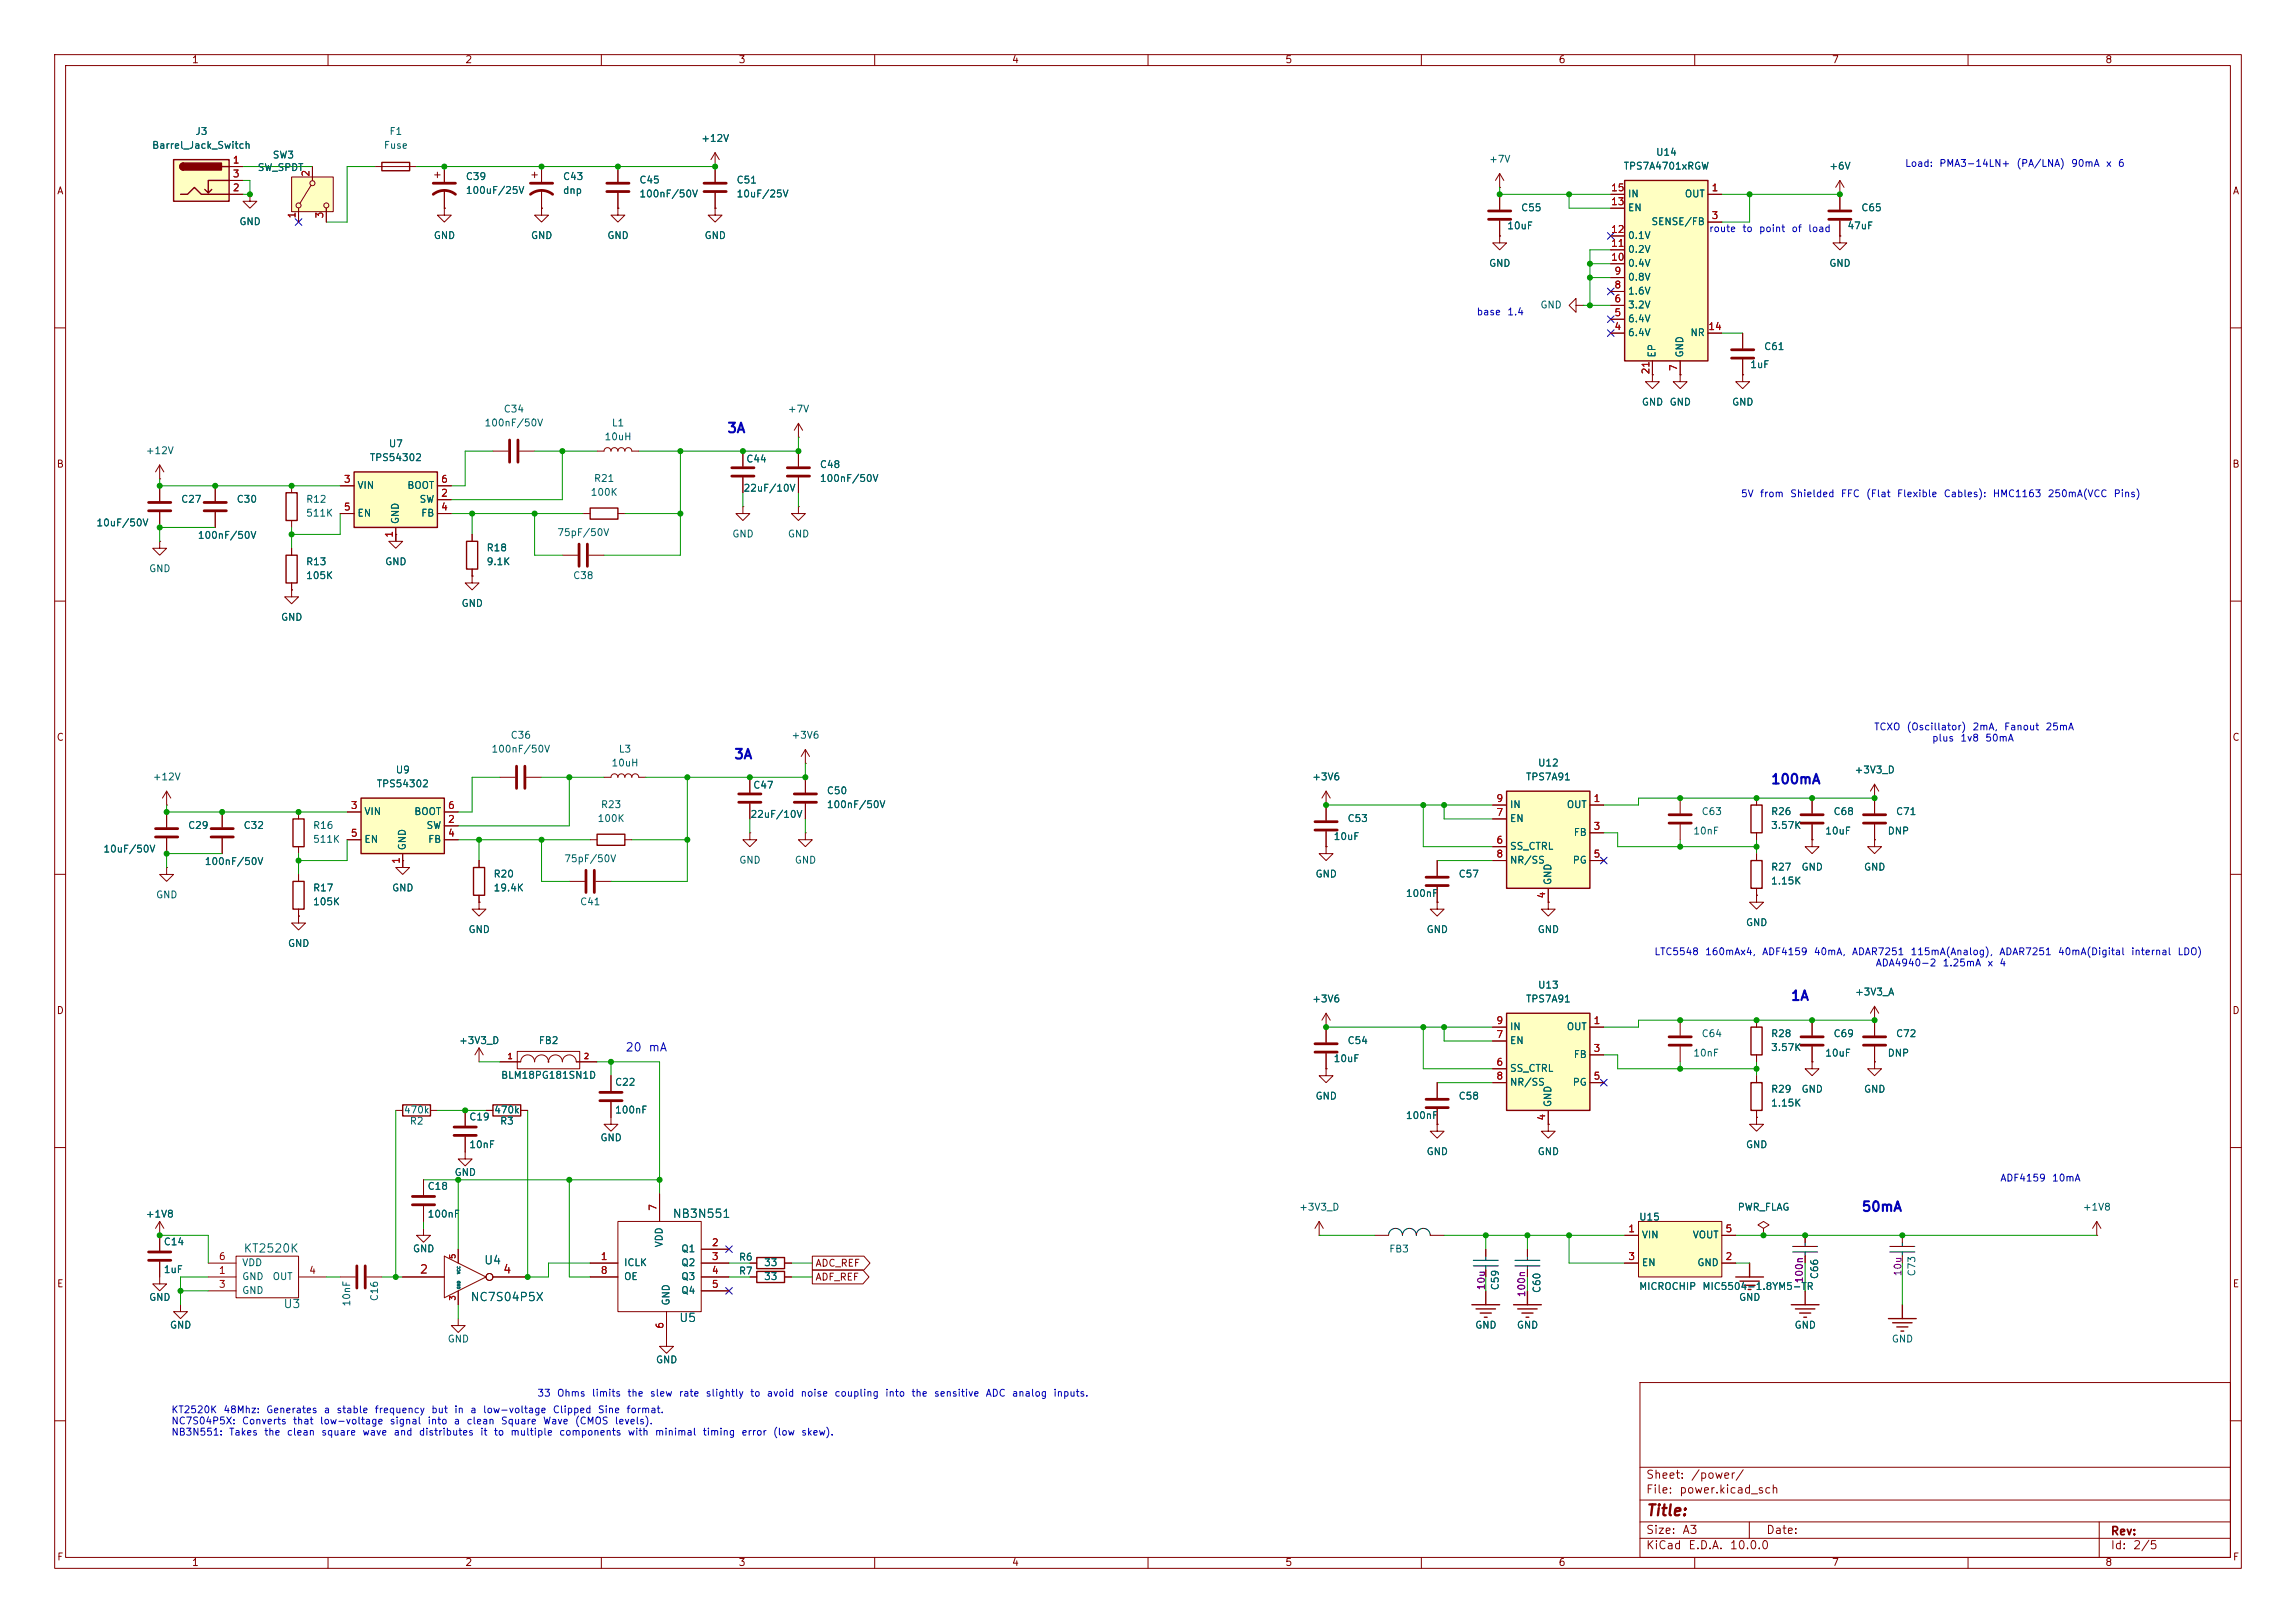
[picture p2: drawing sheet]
<svg xmlns="http://www.w3.org/2000/svg" width="420mm" height="297mm" viewBox="0 0 420 297" stroke-linecap="round" stroke-linejoin="round" font-family="sans-serif">
<defs><g id="words">
<text font-size="2" fill="#840000" x="301" y="277.9">Title:</text>
<g font-size="1.8" fill="#0000c2">
<text x="132.9" y="79.7">3A</text>
<text x="134.2" y="139.3">3A</text>
<text x="323.8" y="143.9">100mA</text>
<text x="327.5" y="183.5">1A</text>
<text x="340.4" y="222.2">50mA</text>
</g>
<g font-size="1.5" fill="#0000c2">
<text x="114.3" y="192.8">20</text>
<text x="118.5" y="192.8">mA</text>
</g>
<g font-size="1.5" fill="#006464">
<text x="122.9" y="223.2">NB3N551</text>
<text x="44.4" y="229.6">KT2520K</text>
<text x="88.4" y="231.7">U4</text>
<text x="51.7" y="239.8">U3</text>
<text x="86" y="238.5">NC7S04P5X</text>
<text x="124.1" y="242.3">U5</text>
</g>
<g font-size="1.5" fill="#a90000">
<text x="76.7" y="233.4">2</text>
<text x="91.9" y="233.4">4</text>
</g>
<g font-size="1.5" fill="#840000">
<text x="301" y="273.7">File:</text>
<text x="301" y="271">Sheet:</text>
<text x="307.1" y="273.7">power.kicad_sch</text>
<text x="309.2" y="271">/power/</text>
<text x="301" y="281.1">Size:</text>
<text x="307.6" y="281.1">A3</text>
<text x="323" y="281.1">Date:</text>
<text x="386" y="281.3">Rev:</text>
<text x="301" y="283.9">KiCad</text>
<text x="308.7" y="283.9">E.D.A.</text>
<text x="316.3" y="283.9">10.0.0</text>
<text x="386" y="283.9">Id:</text>
<text x="390.1" y="283.9">2/5</text>
</g>
<g font-size="1.3" fill="#840000">
<text x="35" y="11.9">1</text>
<text x="85" y="11.9">2</text>
<text x="135" y="11.9">3</text>
<text x="185" y="11.9">4</text>
<text x="235" y="11.9">5</text>
<text x="285" y="11.9">6</text>
<text x="335" y="11.9">7</text>
<text x="385" y="11.9">8</text>
<text x="10.3" y="35.9">A</text>
<text x="408.3" y="35.9">A</text>
<text x="10.3" y="85.9">B</text>
<text x="408.2" y="85.9">B</text>
<text x="10.3" y="135.9">C</text>
<text x="408.2" y="135.9">C</text>
<text x="10.3" y="185.9">D</text>
<text x="408.2" y="185.9">D</text>
<text x="149.1" y="232.1">ADC_REF</text>
<text x="10.3" y="235.9">E</text>
<text x="149.1" y="234.6">ADF_REF</text>
<text x="408.3" y="235.9">E</text>
<text x="10.3" y="285.9">F</text>
<text x="35" y="286.9">1</text>
<text x="85" y="286.9">2</text>
<text x="135" y="286.9">3</text>
<text x="185" y="286.9">4</text>
<text x="235" y="286.9">5</text>
<text x="285" y="286.9">6</text>
<text x="335" y="286.9">7</text>
<text x="385" y="286.9">8</text>
<text x="408.3" y="285.9">F</text>
</g>
<g font-size="1.3" fill="#006464">
<text x="27.7" y="27.5">Barrel_Jack_Switch</text>
<text x="35.6" y="25">J3</text>
<text x="49.8" y="29.3">SW3</text>
<text x="70.1" y="27.5">Fuse</text>
<text x="71.1" y="25">F1</text>
<text x="128.2" y="26.3">+12V</text>
<text x="302.8" y="28.8">U14</text>
<text x="47" y="31.6">SW_SPDT</text>
<text x="85.1" y="33.2">C39</text>
<text x="85.1" y="35.8">100uF/25V</text>
<text x="102.9" y="33.2">C43</text>
<text x="102.9" y="35.8">dnp</text>
<text x="116.8" y="33.9">C45</text>
<text x="134.6" y="33.9">C51</text>
<text x="272.3" y="30.1">+7V</text>
<text x="296.9" y="31.3">TPS7A4701xRGW</text>
<text x="334.5" y="31.3">+6V</text>
<text x="43.7" y="41.5">GND</text>
<text x="116.8" y="36.4">100nF/50V</text>
<text x="134.6" y="36.4">10uF/25V</text>
<text x="278.1" y="39">C55</text>
<text x="297.7" y="39">EN</text>
<text x="297.7" y="36.4">IN</text>
<text x="302" y="41.5">SENSE/FB</text>
<text x="308.1" y="36.4">OUT</text>
<text x="340.4" y="39">C65</text>
<text x="79.2" y="44">GND</text>
<text x="97" y="44">GND</text>
<text x="111" y="44">GND</text>
<text x="128.8" y="44">GND</text>
<text x="275.6" y="42.3">10uF</text>
<text x="297.7" y="46.6">0.2V</text>
<text x="297.7" y="44">0.1V</text>
<text x="337.8" y="42.3">47uF</text>
<text x="272.3" y="49.1">GND</text>
<text x="297.7" y="51.7">0.8V</text>
<text x="297.7" y="49.1">0.4V</text>
<text x="334.5" y="49.1">GND</text>
<text x="281.7" y="56.7">GND</text>
<text x="297.7" y="59.3">6.4V</text>
<text x="297.7" y="56.7">3.2V</text>
<text x="297.7" y="54.2">1.6V</text>
<text x="297.7" y="61.8">6.4V</text>
<text x="303.1" y="65.5" transform="rotate(-90 303.1 65.5)">EP</text>
<text x="308.2" y="65.5" transform="rotate(-90 308.2 65.5)">GND</text>
<text x="309.1" y="61.8">NR</text>
<text x="322.6" y="64.4">C61</text>
<text x="320" y="67.7">1uF</text>
<text x="92" y="75.8">C34</text>
<text x="144" y="75.8">+7V</text>
<text x="300.2" y="74.5">GND</text>
<text x="305.3" y="74.5">GND</text>
<text x="316.7" y="74.5">GND</text>
<text x="26.6" y="83.4">+12V</text>
<text x="71" y="82.1">U7</text>
<text x="88.5" y="78.3">100nF/50V</text>
<text x="110.5" y="80.9">10uH</text>
<text x="111.8" y="78.3">L1</text>
<text x="65.3" y="89.8">VIN</text>
<text x="67.5" y="84.7">TPS54302</text>
<text x="74.4" y="89.8">BOOT</text>
<text x="108.5" y="88.5">R21</text>
<text x="136.4" y="84.9">C44</text>
<text x="149.9" y="86">C48</text>
<text x="149.9" y="88.5">100nF/50V</text>
<text x="33" y="92.3">C27</text>
<text x="43.2" y="92.3">C30</text>
<text x="55.9" y="94.8">511K</text>
<text x="55.9" y="92.3">R12</text>
<text x="65.3" y="94.8">EN</text>
<text x="76.6" y="92.3">SW</text>
<text x="76.9" y="94.8">FB</text>
<text x="107.9" y="91">100K</text>
<text x="135.9" y="90.3">22uF/10V</text>
<text x="17.5" y="96.6">10uF/50V</text>
<text x="36.1" y="98.9">100nF/50V</text>
<text x="73.3" y="96" transform="rotate(-90 73.3 96)">GND</text>
<text x="88.9" y="101.2">R18</text>
<text x="101.8" y="98.4">75pF/50V</text>
<text x="133.9" y="98.7">GND</text>
<text x="144" y="98.7">GND</text>
<text x="27.2" y="105">GND</text>
<text x="55.9" y="106.3">105K</text>
<text x="55.9" y="103.7">R13</text>
<text x="70.4" y="103.7">GND</text>
<text x="88.9" y="103.7">9.1K</text>
<text x="104.7" y="106.3">C38</text>
<text x="51.3" y="113.9">GND</text>
<text x="84.3" y="111.4">GND</text>
<text x="93.3" y="135.5">C36</text>
<text x="144.7" y="135.5">+3V6</text>
<text x="27.8" y="143.1">+12V</text>
<text x="72.3" y="141.8">U9</text>
<text x="89.8" y="138">100nF/50V</text>
<text x="111.7" y="140.6">10uH</text>
<text x="113.1" y="138">L3</text>
<text x="239.9" y="143.1">+3V6</text>
<text x="279" y="143.1">TPS7A91</text>
<text x="281.2" y="140.6">U12</text>
<text x="339.1" y="141.8">+3V3_D</text>
<text x="66.5" y="149.5">VIN</text>
<text x="68.8" y="144.4">TPS54302</text>
<text x="75.7" y="149.5">BOOT</text>
<text x="109.8" y="148.2">R23</text>
<text x="137.2" y="150">22uF/10V</text>
<text x="137.7" y="144.6">C47</text>
<text x="151.1" y="145.6">C50</text>
<text x="151.1" y="148.2">100nF/50V</text>
<text x="276.1" y="148.2">IN</text>
<text x="286.5" y="148.2">OUT</text>
<text x="311.2" y="149.5">C63</text>
<text x="323.9" y="149.5">R26</text>
<text x="335.3" y="149.5">C68</text>
<text x="346.7" y="149.5">C71</text>
<text x="34.3" y="152">C29</text>
<text x="44.5" y="152">C32</text>
<text x="57.2" y="154.5">511K</text>
<text x="57.2" y="152">R16</text>
<text x="66.5" y="154.5">EN</text>
<text x="74.5" y="155.7" transform="rotate(-90 74.5 155.7)">GND</text>
<text x="77.9" y="152">SW</text>
<text x="78.2" y="154.5">FB</text>
<text x="109.2" y="150.7">100K</text>
<text x="243.8" y="154">10uF</text>
<text x="246.4" y="150.7">C53</text>
<text x="276.1" y="155.8">SS_CTRL</text>
<text x="276.1" y="150.7">EN</text>
<text x="287.8" y="153.3">FB</text>
<text x="309.6" y="153">10nF</text>
<text x="323.9" y="152">3.57K</text>
<text x="333.8" y="153">10uF</text>
<text x="345.2" y="153">DNP</text>
<text x="18.8" y="156.3">10uF/50V</text>
<text x="37.3" y="158.6">100nF/50V</text>
<text x="90.2" y="160.9">R20</text>
<text x="103.1" y="158.1">75pF/50V</text>
<text x="135.1" y="158.3">GND</text>
<text x="145.3" y="158.3">GND</text>
<text x="240.5" y="160.9">GND</text>
<text x="266.7" y="160.9">C57</text>
<text x="276.1" y="158.3">NR/SS</text>
<text x="287.6" y="158.3">PG</text>
<text x="323.9" y="159.6">R27</text>
<text x="329.4" y="159.6">GND</text>
<text x="340.9" y="159.6">GND</text>
<text x="28.4" y="164.7">GND</text>
<text x="57.2" y="166">105K</text>
<text x="57.2" y="163.4">R17</text>
<text x="71.6" y="163.4">GND</text>
<text x="90.2" y="163.4">19.4K</text>
<text x="106" y="166">C41</text>
<text x="257.1" y="164.4">100nF</text>
<text x="284.1" y="162.1" transform="rotate(-90 284.1 162.1)">GND</text>
<text x="323.9" y="162.2">1.15K</text>
<text x="52.6" y="173.6">GND</text>
<text x="85.6" y="171">GND</text>
<text x="260.9" y="171">GND</text>
<text x="281.2" y="171">GND</text>
<text x="319.3" y="169.8">GND</text>
<text x="239.9" y="183.7">+3V6</text>
<text x="279" y="183.7">TPS7A91</text>
<text x="281.2" y="181.2">U13</text>
<text x="339.2" y="182.5">+3V3_A</text>
<text x="83.9" y="191.4">+3V3_D</text>
<text x="98.4" y="191.4">FB2</text>
<text x="246.4" y="191.4">C54</text>
<text x="276.1" y="191.4">EN</text>
<text x="276.1" y="188.8">IN</text>
<text x="286.5" y="188.8">OUT</text>
<text x="311.2" y="190.1">C64</text>
<text x="323.9" y="190.1">R28</text>
<text x="335.3" y="190.1">C69</text>
<text x="346.7" y="190.1">C72</text>
<text x="91.6" y="197.7">BLM18PG181SN1D</text>
<text x="243.8" y="194.7">10uF</text>
<text x="276.1" y="196.4">SS_CTRL</text>
<text x="287.8" y="193.9">FB</text>
<text x="309.6" y="193.6">10nF</text>
<text x="323.9" y="192.6">3.57K</text>
<text x="333.8" y="193.6">10uF</text>
<text x="345.2" y="193.6">DNP</text>
<text x="112.4" y="199">C22</text>
<text x="240.5" y="201.5">GND</text>
<text x="266.7" y="201.5">C58</text>
<text x="276.1" y="199">NR/SS</text>
<text x="284.1" y="202.7" transform="rotate(-90 284.1 202.7)">GND</text>
<text x="287.6" y="199">PG</text>
<text x="323.9" y="202.8">1.15K</text>
<text x="323.9" y="200.3">R29</text>
<text x="329.4" y="200.3">GND</text>
<text x="340.9" y="200.3">GND</text>
<text x="73.8" y="204.1">470k</text>
<text x="74.9" y="206.1">R2</text>
<text x="85.7" y="205.3">C19</text>
<text x="90.3" y="204.1">470k</text>
<text x="91.4" y="206.1">R3</text>
<text x="109.7" y="209.1">GND</text>
<text x="112.4" y="204.1">100nF</text>
<text x="257.1" y="205.1">100nF</text>
<text x="83.1" y="215.5">GND</text>
<text x="85.7" y="210.4">10nF</text>
<text x="260.9" y="211.7">GND</text>
<text x="281.2" y="211.7">GND</text>
<text x="319.3" y="210.4">GND</text>
<text x="78.1" y="218">C18</text>
<text x="237.5" y="221.8">+3V3_D</text>
<text x="317.8" y="221.8">PWR_FLAG</text>
<text x="380.9" y="221.8">+1V8</text>
<text x="26.6" y="223.1">+1V8</text>
<text x="78.1" y="223.1">100nF</text>
<text x="299.7" y="223.7">U15</text>
<text x="300.2" y="226.9">VIN</text>
<text x="309.5" y="226.9">VOUT</text>
<text x="29.9" y="233.3">1uF</text>
<text x="29.9" y="228.2">C14</text>
<text x="44.2" y="232">VDD</text>
<text x="75.4" y="229.5">GND</text>
<text x="114" y="232">ICLK</text>
<text x="121.5" y="228.4" transform="rotate(-90 121.5 228.4)">VDD</text>
<text x="124.5" y="229.5">Q1</text>
<text x="124.5" y="232">Q2</text>
<text x="135.1" y="231">R6</text>
<text x="135.1" y="233.5">R7</text>
<text x="139.7" y="232">33</text>
<text x="254" y="229.5">FB3</text>
<text x="300.2" y="232">EN</text>
<text x="310.4" y="232">GND</text>
<text x="350.7" y="233.7" transform="rotate(-90 350.7 233.7)">C73</text>
<text x="27.2" y="238.4">GND</text>
<text x="44.2" y="234.5">GND</text>
<text x="44.2" y="237.1">GND</text>
<text x="49.8" y="234.5">OUT</text>
<text x="64.4" y="239.2" transform="rotate(-90 64.4 239.2)">10nF</text>
<text x="69.4" y="238.2" transform="rotate(-90 69.4 238.2)">C16</text>
<text x="114" y="234.5">OE</text>
<text x="122.8" y="239" transform="rotate(-90 122.8 239)">GND</text>
<text x="124.5" y="234.5">Q3</text>
<text x="124.5" y="237.1">Q4</text>
<text x="139.7" y="234.5">33</text>
<text x="274.5" y="236.2" transform="rotate(-90 274.5 236.2)">C59</text>
<text x="282.1" y="236.7" transform="rotate(-90 282.1 236.7)">C60</text>
<text x="299.7" y="236.4">MICROCHIP</text>
<text x="311.3" y="236.4">MIC5504-1.8YM5-TR</text>
<text x="318" y="238.4">GND</text>
<text x="332.9" y="234.2" transform="rotate(-90 332.9 234.2)">C66</text>
<text x="31" y="243.4">GND</text>
<text x="81.8" y="246">GND</text>
<text x="269.7" y="243.4">GND</text>
<text x="277.4" y="243.4">GND</text>
<text x="328.2" y="243.4">GND</text>
<text x="345.9" y="246">GND</text>
<text x="119.9" y="249.8">GND</text>
</g>
<g font-size="1.3" fill="#a90000">
<text x="42.5" y="30.2">1</text>
<text x="42.5" y="35.3">2</text>
<text x="42.5" y="32.8">3</text>
<text x="56.9" y="32.5" transform="rotate(-90 56.9 32.5)">2</text>
<text x="294.6" y="35.3">15</text>
<text x="313" y="35.3">1</text>
<text x="54.4" y="40.1" transform="rotate(-90 54.4 40.1)">1</text>
<text x="59.4" y="40.1" transform="rotate(-90 59.4 40.1)">3</text>
<text x="294.6" y="37.8">13</text>
<text x="313" y="40.4">3</text>
<text x="294.6" y="45.5">11</text>
<text x="294.6" y="42.9">12</text>
<text x="294.6" y="48">10</text>
<text x="295.2" y="53.1">8</text>
<text x="295.2" y="50.5">9</text>
<text x="295.2" y="58.2">5</text>
<text x="295.2" y="55.6">6</text>
<text x="295.2" y="60.7">4</text>
<text x="312.4" y="60.7">14</text>
<text x="302" y="68.6" transform="rotate(-90 302 68.6)">21</text>
<text x="307.1" y="68" transform="rotate(-90 307.1 68)">7</text>
<text x="62.8" y="88.6">3</text>
<text x="80.6" y="88.6">6</text>
<text x="62.8" y="93.7">5</text>
<text x="80.6" y="91.2">2</text>
<text x="80.6" y="93.7">4</text>
<text x="72.1" y="98.5" transform="rotate(-90 72.1 98.5)">1</text>
<text x="64.1" y="148.3">3</text>
<text x="81.8" y="148.3">6</text>
<text x="273.6" y="149.6">7</text>
<text x="273.6" y="147.1">9</text>
<text x="291.4" y="147.1">1</text>
<text x="64.1" y="153.4">5</text>
<text x="81.8" y="150.9">2</text>
<text x="81.8" y="153.4">4</text>
<text x="273.6" y="154.7">6</text>
<text x="291.4" y="152.1">3</text>
<text x="73.4" y="158.2" transform="rotate(-90 73.4 158.2)">1</text>
<text x="273.6" y="157.2">8</text>
<text x="291.4" y="157.2">5</text>
<text x="283" y="164.5" transform="rotate(-90 283 164.5)">4</text>
<text x="273.6" y="190.2">7</text>
<text x="273.6" y="187.7">9</text>
<text x="291.4" y="187.7">1</text>
<text x="273.6" y="195.3">6</text>
<text x="273.6" y="197.9">8</text>
<text x="291.4" y="192.8">3</text>
<text x="291.4" y="197.9">5</text>
<text x="283" y="205.2" transform="rotate(-90 283 205.2)">4</text>
<text x="120.4" y="221.7" transform="rotate(-90 120.4 221.7)">7</text>
<text x="297.7" y="225.8">1</text>
<text x="315.5" y="225.8">5</text>
<text x="39.9" y="233.4">1</text>
<text x="39.9" y="230.9">6</text>
<text x="56.4" y="233.4">4</text>
<text x="109.8" y="230.9">1</text>
<text x="109.8" y="233.4">8</text>
<text x="130.1" y="228.3">2</text>
<text x="130.1" y="230.9">3</text>
<text x="130.1" y="233.4">4</text>
<text x="297.7" y="230.9">3</text>
<text x="315.5" y="230.9">2</text>
<text x="39.9" y="236">3</text>
<text x="130.1" y="236">5</text>
<text x="121.7" y="243.3" transform="rotate(-90 121.7 243.3)">6</text>
</g>
<g font-size="1.3" fill="#0000c2">
<text x="348.4" y="30.8">Load:</text>
<text x="354.6" y="30.8">PMA3-14LN+</text>
<text x="368.7" y="30.8">(PA/LNA)</text>
<text x="378.7" y="30.8">90mA</text>
<text x="385.1" y="30.8">x</text>
<text x="387.3" y="30.8">6</text>
<text x="312.5" y="42.8">route</text>
<text x="318.6" y="42.8">to</text>
<text x="321.7" y="42.8">point</text>
<text x="327.6" y="42.8">of</text>
<text x="330.6" y="42.8">load</text>
<text x="270" y="58">base</text>
<text x="275.6" y="58">1.4</text>
<text x="318.4" y="91.3">5V</text>
<text x="321.8" y="91.3">from</text>
<text x="327.3" y="91.3">Shielded</text>
<text x="336.6" y="91.3">FFC</text>
<text x="341.2" y="91.3">(Flat</text>
<text x="346.9" y="91.3">Flexible</text>
<text x="355.4" y="91.3">Cables):</text>
<text x="364.4" y="91.3">HMC1163</text>
<text x="374.5" y="91.3">250mA(VCC</text>
<text x="386.5" y="91.3">Pins)</text>
<text x="342.7" y="134">TCXO</text>
<text x="348.7" y="134">(Oscillator)</text>
<text x="353.3" y="136">plus</text>
<text x="358.5" y="136">1v8</text>
<text x="360.7" y="134">2mA,</text>
<text x="363" y="136">50mA</text>
<text x="366.5" y="134">Fanout</text>
<text x="374.1" y="134">25mA</text>
<text x="302.5" y="175.1">LTC5548</text>
<text x="311.8" y="175.1">160mAx4,</text>
<text x="322.2" y="175.1">ADF4159</text>
<text x="331.7" y="175.1">40mA,</text>
<text x="338.7" y="175.1">ADAR7251</text>
<text x="343" y="177.1">ADA4940-2</text>
<text x="349.4" y="175.1">115mA(Analog),</text>
<text x="355.2" y="177.1">1.25mA</text>
<text x="363.4" y="177.1">x</text>
<text x="365.6" y="175.1">ADAR7251</text>
<text x="365.6" y="177.1">4</text>
<text x="376.3" y="175.1">40mA(Digital</text>
<text x="389.7" y="175.1">internal</text>
<text x="398.2" y="175.1">LDO)</text>
<text x="365.8" y="216.5">ADF4159</text>
<text x="375.3" y="216.5">10mA</text>
<text x="98.2" y="255.9">33</text>
<text x="101.8" y="255.9">Ohms</text>
<text x="108.2" y="255.9">limits</text>
<text x="114.6" y="255.9">the</text>
<text x="118.8" y="255.9">slew</text>
<text x="124.1" y="255.9">rate</text>
<text x="129" y="255.9">slightly</text>
<text x="137.1" y="255.9">to</text>
<text x="140.2" y="255.9">avoid</text>
<text x="146.3" y="255.9">noise</text>
<text x="152.5" y="255.9">coupling</text>
<text x="161.8" y="255.9">into</text>
<text x="166.6" y="255.9">the</text>
<text x="170.7" y="255.9">sensitive</text>
<text x="180.2" y="255.9">ADC</text>
<text x="185" y="255.9">analog</text>
<text x="192.6" y="255.9">inputs.</text>
<text x="31.2" y="258.9">KT2520K</text>
<text x="31.2" y="261">NC7S04P5X:</text>
<text x="31.2" y="263">NB3N551:</text>
<text x="40.8" y="258.9">48Mhz:</text>
<text x="41.8" y="263">Takes</text>
<text x="44.1" y="261">Converts</text>
<text x="48.2" y="263">the</text>
<text x="48.6" y="258.9">Generates</text>
<text x="52.4" y="263">clean</text>
<text x="53.5" y="261">that</text>
<text x="58.4" y="261">low-voltage</text>
<text x="58.7" y="263">square</text>
<text x="59.1" y="258.9">a</text>
<text x="61.4" y="258.9">stable</text>
<text x="66.2" y="263">wave</text>
<text x="68.4" y="258.9">frequency</text>
<text x="71.2" y="261">signal</text>
<text x="71.9" y="263">and</text>
<text x="76.5" y="263">distributes</text>
<text x="78.1" y="261">into</text>
<text x="78.8" y="258.9">but</text>
<text x="82.9" y="261">a</text>
<text x="83" y="258.9">in</text>
<text x="85.2" y="261">clean</text>
<text x="85.9" y="258.9">a</text>
<text x="87.7" y="263">it</text>
<text x="88.2" y="258.9">low-voltage</text>
<text x="90.2" y="263">to</text>
<text x="91.5" y="261">Square</text>
<text x="93.3" y="263">multiple</text>
<text x="99.2" y="261">Wave</text>
<text x="101" y="258.9">Clipped</text>
<text x="102.2" y="263">components</text>
<text x="105.1" y="261">(CMOS</text>
<text x="109.3" y="258.9">Sine</text>
<text x="112.3" y="261">levels).</text>
<text x="114.5" y="258.9">format.</text>
<text x="114.7" y="263">with</text>
<text x="119.7" y="263">minimal</text>
<text x="128.4" y="263">timing</text>
<text x="135.5" y="263">error</text>
<text x="141.3" y="263">(low</text>
<text x="146.5" y="263">skew).</text>
</g>
<g font-size="1.3" fill="#840084">
<text x="348.1" y="233.7" transform="rotate(-90 348.1 233.7)">10u</text>
<text x="271.9" y="236.2" transform="rotate(-90 271.9 236.2)">10u</text>
<text x="279.3" y="237.5" transform="rotate(-90 279.3 237.5)">100n</text>
<text x="330.1" y="234.9" transform="rotate(-90 330.1 234.9)">100n</text>
</g>
<g font-size="1" fill="#a90000">
<text x="92.7" y="194.1">1</text>
<text x="106.7" y="194.1">2</text>
<text x="83.6" y="230.5" transform="rotate(-90 83.6 230.5)">5</text>
<text x="83.6" y="238.1" transform="rotate(-90 83.6 238.1)">3</text>
</g>
<g font-size=".5" fill="#006464">
<text x="84.3" y="233.2" transform="rotate(-90 84.3 233.2)">VCC</text>
<text x="84.3" y="236" transform="rotate(-90 84.3 236)">GND</text>
</g>
</g></defs>
<g fill="none" stroke="#840000" stroke-width=".18">
<path d="M10 10h400v277h-400zM12 12h396v273h-396zM60 10v2M110 10v2M160 10v2M210 10v2M260 10v2M310 10v2M360 10v2M274.3 34.3h.1M274.3 31.8v2.5M274.3 35.6v2.8"/>
<path d="M274.3 31.8l-.7 1.2M274.3 31.8l.8 1.2M274.3 40.4v2.8M288.3 55.9v-1.3l-1.3 1.3 1.3 1.3v-1.3h1.3M289.6 55.9h.1M10 60h2M408 60h2M10 110h2M53.3 108v1.2h1.3l-1.3 1.3-1.2-1.3h1.2M53.3 108h.1M53.3 100.3v1.3M53.3 106.7v1.3"/>
<path d="M408 110h2M10 160h2M91.4 142.2h2.8M96.3 142.2h2.8M262.9 157.5v2.8M408 160h2M262.9 165.1v1.3h1.3l-1.3 1.2-1.3-1.2h1.3M262.9 165.1h.1M262.9 162.3v2.8M283.2 165.1v1.3h1.3l-1.3 1.2-1.3-1.2h1.3M283.2 165.1h.1M10 210h2"/>
<path d="M72.4 203.2h1.3M77.5 215.9v2.8M78.7 203.2h1.3M85.1 210.8v1.3h1.3l-1.3 1.3-1.3-1.3h1.3M408 210h2M29.2 230.9v4h1.3l-1.3 1.3-1.3-1.3h1.3M29.2 223.5l-.8 1.3M29.2 223.5l.8 1.3M29.2 223.5v5.4M77.5 224.8v1.3h1.2l-1.2 1.2-1.3-1.2h1.3M77.5 220.7v2.8M300 253h108v32h-108z"/>
<path d="M10 260h2M300 278.5h108M300 274.5h108M300 268.5h108M320 278.5v3M384 278.5v6.5M408 260h2M60 285v2M110 285v2M160 285v2M210 285v2M260 285v2"/>
<path d="M300 281.5h108M310 285v2M360 285v2"/>
</g>
<path d="M272.3 38.6h4.1M272.3 40.1h4.1M94.5 140.2v4.1M96 140.2v4.1M260.9 160.5h4M260.9 162.1h4M75.4 218.9h4.1M27.2 229.1h4M27.2 230.6h4M75.4 220.5h4.1" fill="none" stroke="#840000" stroke-width=".51"/>
<path d="M52.3 101.6h2.1v5.1h-2.1zM73.7 202.2h5v2h-5z" fill="none" stroke="#840000" stroke-width=".25"/>
<path d="M275.6 144.8h15.2v17.8h-15.2z" fill="#ffffc2"/>
<path d="M109.2 152.7h5.1v2h-5.1zM275.6 144.8h15.2v17.8h-15.2zM320.3 188h2v5h-2zM320.3 198.1h2v5.1h-2zM90.2 202.2h5v2h-5z" fill="none" stroke="#840000" stroke-width=".25"/>
<g fill="none" stroke="#840000" stroke-width=".18">
<path d="M336.5 35.6h.1M336.5 33v5.4M336.5 33l-.7 1.3M336.5 33l.8 1.3M274.3 43.2v1.3h1.3l-1.3 1.2-1.3-1.2h1.3M274.3 43.2h.1M336.5 43.2v1.3h1.3l-1.3 1.2-1.2-1.2h1.2M336.5 43.2h.1M336.5 40.4v2.8M146 77.5l-.7 1.2M146 77.5l.8 1.2M146 77.5v2.5"/>
<path d="M302.3 68.6v1.3h1.2l-1.2 1.2-1.3-1.2h1.3M302.3 68.6h.1M307.3 68.6v1.3h1.3l-1.3 1.2-1.2-1.2h1.2M307.3 68.6h.1M318.8 68.6v1.3h1.2l-1.2 1.2-1.3-1.2h1.3M318.8 68.6h.1M318.8 61v2.8M318.8 65.8v2.8M72.4 97.8v1.3h1.3l-1.3 1.2-1.3-1.2h1.3M72.4 97.8h.1M135.9 92.7v1.3h1.3l-1.3 1.3-1.3-1.3h1.3M135.9 92.7h.1"/>
<path d="M135.9 82.6v2.7M135.9 87.4v2.8M146 80h.1M146 92.7v1.3h1.3l-1.3 1.3-1.2-1.3h1.2M146 92.7h.1M146 82.6v2.7M146 87.4v2.8M102.9 101.6h2.8M107.7 101.6h2.8M147.3 139.7h.1M147.3 137.2l-.7 1.2M147.3 137.2l.8 1.2"/>
<path d="M147.3 137.2v2.5M107.9 153.7h1.3M110.5 142.2h1.3a.64 .64 0 0 1 .6-.6 .64 .64 0 0 1 .6 .6 .64 .64 0 0 1 .7-.6 .64 .64 0 0 1 .6 .6 .64 .64 0 0 1 .6-.6 .64 .64 0 0 1 .7 .6 .64 .64 0 0 1 .6-.6 .64 .64 0 0 1 .6 .6h1.3M114.3 153.7h1.3M137.2 152.4v1.3h1.2l-1.2 1.2-1.3-1.2h1.3M137.2 152.4h.1M137.2 142.2v2.8M137.2 147.1v2.8M147.3 152.4v1.3h1.3l-1.3 1.2-1.3-1.2h1.3M147.3 152.4h.1M147.3 142.2v2.8M147.3 147.1v2.8"/>
<path d="M242.6 154.9v1.3h1.2l-1.2 1.3-1.3-1.3h1.3M242.6 154.9h.1M242.6 147.3v2.8M242.6 152.1v2.8M273 147.3h2.6M273 157.5h2.6M273 154.9h2.6M273 149.9h2.6M290.8 147.3h2.6M290.8 152.4h2.6M290.8 157.5h2.6M331.5 153.7v1.2h1.2l-1.2 1.3-1.3-1.3h1.3"/>
<path d="M331.5 153.7h.1M331.5 146.1v2.7M331.5 150.9v2.8M342.9 146.1h.1M342.9 153.7v1.2h1.3l-1.3 1.3-1.3-1.3h1.3M342.9 153.7h.1M342.9 143.5l-.8 1.3M342.9 143.5l.8 1.3M342.9 143.5v5.3M342.9 150.9v2.8M104.1 161.3h2.8M109 161.3h2.8"/>
<path d="M283.2 162.6v2.5M242.6 188h.1M242.6 185.4l-.8 1.3M242.6 185.4l.7 1.3M242.6 185.4v2.6M307.3 186.7v2.8M307.3 191.5v2.8M321.3 186.7v1.3M321.3 193v1.3M321.3 196.9v1.2M85.1 203.2v2.8M85.1 208v2.8"/>
<path d="M88.9 203.2h1.3M95.2 203.2h1.3M321.3 204.5v1.2h1.3l-1.3 1.3-1.3-1.3h1.3M321.3 204.5h.1M321.3 203.2v1.3M322.6 224.8l1-.6-1-.7-1 .7 1 .6v1.3M322.6 226.1h.1M348 226.1v1.2M348 229.9v1.2M383.5 226.1h.1M383.5 223.5l-.7 1.3M383.5 223.5l.8 1.3"/>
<path d="M383.5 223.5v2.6"/>
</g>
<path d="M345.7 228.1h4.6M345.7 229.1h4.6M348 227.3v.8M348 229.1v.8" fill="none" stroke="#000" stroke-width=".18"/>
<g fill="none" stroke="#840000" stroke-width=".51">
<path d="M334.5 38.6h4.1M334.5 40.1h4.1M316.7 64h4.1M316.7 65.5h4.1M105.9 99.6v4M107.4 99.6v4M133.9 85.6h4M133.9 87.1h4M144 85.6h4.1M144 87.1h4.1M107.2 159.3v4M108.7 159.3v4"/>
<path d="M135.1 145.3h4.1M135.1 146.8h4.1M145.3 145.3h4.1M145.3 146.8h4.1M240.5 150.4h4.1M240.5 151.9h4.1M329.4 149.1h4.1M329.4 150.6h4.1M340.9 149.1h4M340.9 150.6h4M305.3 189.7h4.1M305.3 191.3h4.1"/>
<path d="M83.1 206.2h4M83.1 207.8h4"/>
</g>
<path d="M297.2 33h15.2v33h-15.2z" fill="#ffffc2"/>
<path d="M297.2 33h15.2v33h-15.2zM85.3 99.1h2.1v5h-2.1zM53.6 149.9h2v5h-2zM320.3 157.5h2v5.1h-2zM53.6 161.3h2v5.1h-2z" fill="none" stroke="#840000" stroke-width=".25"/>
<g fill="none" stroke="#840000" stroke-width=".18">
<path d="M294.6 35.6h2.6M294.6 38.1h2.6M312.4 35.6h2.6M294.6 58.4h2.6M294.6 55.9h2.6M294.6 53.3h2.6M294.6 50.8h2.6M294.6 48.3h2.6M294.6 45.7h2.6M294.6 43.2h2.6M312.4 40.6h2.6M294.6 61h2.6"/>
<path d="M302.3 66v2.6M307.3 66v2.6M312.4 61h2.6M86.4 97.8v1.3M86.4 105.4v1.3h1.2l-1.2 1.3-1.3-1.3h1.3M86.4 105.4h.1M86.4 104.1v1.3M40.6 148.6v2.8M40.6 153.4v2.8M54.6 148.6v1.3M54.6 154.9v1.3M73.7 157.5v1.3h1.2l-1.2 1.2-1.3-1.2h1.3"/>
<path d="M73.7 157.5h.1M242.6 147.3h.1M242.6 144.8l-.8 1.3M242.6 144.8l.7 1.3M242.6 144.8v2.5M321.3 156.2v1.3M54.6 160v1.3M54.6 166.4v1.2M321.3 163.8v1.3h1.3l-1.3 1.3-1.3-1.3h1.3M321.3 163.8h.1M321.3 162.6v1.2"/>
</g>
<path d="M38.6 151.6h4.1M38.6 153.2h4.1" fill="none" stroke="#840000" stroke-width=".51"/>
<path d="M66 146.1h15.3v10.1h-15.3z" fill="#ffffc2"/>
<g fill="none" stroke="#840000" stroke-width=".25">
<path d="M69.8 29.7h5.1v1.5h-5.1zM107.9 93h5.1v2h-5.1zM66 146.1h15.3v10.1h-15.3zM86.6 158.8h2v5h-2zM320.3 147.3h2v5.1h-2zM269.2 238.8h5.1M270 239.5h3.6M271.8 236.2v2.6M317.5 233.7h5.1M318.3 234.4h3.5M319 235.2h2.1M319.8 236h.5"/>
<path d="M320 231.1v2.6M270.8 240.3h2M271.5 241h.5"/>
</g>
<g fill="none" stroke="#840000" stroke-width=".18">
<path d="M68.6 30.5h7.6M130.8 38.1v1.3h1.3l-1.3 1.2-1.3-1.2h1.3M130.8 38.1h.1M106.7 94h1.2M109.2 82.6h1.3a.64 .64 0 0 1 .6-.7 .64 .64 0 0 1 .7 .7 .64 .64 0 0 1 .6-.7 .64 .64 0 0 1 .6 .7 .64 .64 0 0 1 .7-.7 .64 .64 0 0 1 .6 .7 .64 .64 0 0 1 .6-.7 .64 .64 0 0 1 .7 .7h1.2M113 94h1.3M30.5 147.3h.1M30.5 158.8v1.2h1.2l-1.2 1.3-1.3-1.3h1.3M30.5 158.8h.1M30.5 144.8l-.8 1.3M30.5 144.8l.7 1.3M30.5 144.8v2.5"/>
<path d="M30.5 148.6v2.8M30.5 153.4v2.8M63.5 148.6h2.5M63.5 153.7h2.5M73.7 156.2v2.6M81.3 151.1h2.5M81.3 148.6h2.5M81.3 153.7h2.5M87.6 157.5v1.3M307.3 146.1v2.7M307.3 150.9v2.8M321.3 146.1v1.2"/>
<path d="M321.3 152.4v1.3M87.6 163.8v1.3M111.8 196.9v2.7M242.6 195.6v1.3h1.2l-1.2 1.2-1.3-1.2h1.3M242.6 195.6h.1M242.6 188v2.8M242.6 192.8v2.8M111.8 201.7v4h1.2l-1.2 1.3-1.3-1.3h1.3M262.9 205.7v1.3h1.3l-1.3 1.3-1.3-1.3h1.3M262.9 205.7h.1M33 238.8v1.2h1.3l-1.3 1.3-1.3-1.3h1.3M73.7 233.7h7.6"/>
<path d="M81.3 229.9l7.6 3.8-7.6 3.8zM83.8 228.6v2.5M83.8 236.2v2.6M90.2 233.7h6.3M251.5 226.1h2.5M261.6 226.1h2.6M271.8 228.6v1.3M271.8 232.4v1.3M83.8 241.3v1.3h1.3l-1.3 1.2-1.3-1.2h1.3"/>
<circle cx="89.5" cy="233.7" r=".63"/>
</g>
<path d="M254 226.1a1.27 1.27 0 0 1 1.3-1.3 1.27 1.27 0 0 1 1.2 1.3 1.27 1.27 0 0 1 1.3-1.3 1.27 1.27 0 0 1 1.3 1.3 1.27 1.27 0 0 1 1.2-1.3 1.27 1.27 0 0 1 1.3 1.3M269.5 230.6h4.6M269.5 231.6h4.6M271.8 229.9v.7M271.8 231.6v.8" fill="none" stroke="#000" stroke-width=".18"/>
<path d="M28.4 151.6h4.1M28.4 153.2h4.1M305.3 149.1h4.1M305.3 150.6h4.1M109.7 199.9h4.1M240.5 191h4.1M240.5 192.5h4.1M109.7 201.4h4.1" fill="none" stroke="#840000" stroke-width=".51"/>
<path d="M275.6 185.4h15.2v17.8h-15.2z" fill="#ffffc2"/>
<path d="M52.3 90.2h2.1v5.1h-2.1zM275.6 185.4h15.2v17.8h-15.2zM138.4 230.1h5.1v2.1h-5.1zM138.4 232.7h5.1v2h-5.1z" fill="none" stroke="#840000" stroke-width=".25"/>
<g fill="none" stroke="#840000" stroke-width=".18">
<path d="M79.5 32h1M80 31.5v1M81.3 38.1v1.3h1.2l-1.2 1.2-1.3-1.2h1.3M81.3 38.1h.1M81.3 30.5v2.8M81.3 34.8v3.3M97.3 32h1M97.8 31.5v1M99.1 38.1v1.3h1.2l-1.2 1.2-1.3-1.2h1.3M99.1 38.1h.1M99.1 30.5v2.8M99.1 34.8v3.3"/>
<path d="M113 38.1v1.3h1.3l-1.3 1.2-1.2-1.2h1.2M113 38.1h.1M113 30.5v2.8M113 35.3v2.8M130.8 30.5h.1M130.8 27.9v5.4M130.8 35.3v2.8M130.8 27.9l-.8 1.3M130.8 27.9l.8 1.3M39.4 88.9v2.8M39.4 93.7v2.8M53.3 88.9v1.3"/>
<path d="M53.3 95.3v1.2M54.6 167.6v1.3h1.3l-1.3 1.3-1.3-1.3h1.3M54.6 167.6h.1M87.6 165.1v1.3h1.3l-1.3 1.2-1.2-1.2h1.2M87.6 165.1h.1M87.6 191.8l-.7 1.2M87.6 191.8l.8 1.2M87.6 191.8v2.5M91.4 194.3h3.8a1.27 1.27 0 0 1 1.3-1.3 1.27 1.27 0 0 1 1.3 1.3 1.27 1.27 0 0 1 1.3-1.3 1.27 1.27 0 0 1 1.2 1.3 1.27 1.27 0 0 1 1.3-1.3 1.27 1.27 0 0 1 1.3 1.3 1.27 1.27 0 0 1 1.2-1.3 1.27 1.27 0 0 1 1.3 1.3h3.8M94.6 192.4h11.4v3.2h-11.4zM262.9 198.1v2.8M273 188h2.6"/>
<path d="M273 198.1h2.6M273 195.6h2.6M273 190.5h2.6M290.8 188h2.6M290.8 193h2.6M290.8 198.1h2.6M331.5 194.3v1.3h1.2l-1.2 1.3-1.3-1.3h1.3M331.5 194.3h.1M331.5 186.7v2.8M331.5 191.5v2.8M342.9 186.7h.1M342.9 184.2l-.8 1.2"/>
<path d="M342.9 184.2l.8 1.2M342.9 184.2v5.3M342.9 191.5v2.8M262.9 202.9v2.8M283.2 205.7v1.3h1.3l-1.3 1.3-1.3-1.3h1.3M283.2 205.7h.1M283.2 203.2v2.5M38.1 231.1h5.1M38.1 233.7h5.1M38.1 236.2h5.1M43.2 229.9h11.4v7.6h-11.4zM54.6 233.7h5.1"/>
<path d="M62.2 233.7h2.8M67.1 233.7h2.7M137.2 231.1h1.2M137.2 233.7h1.2M143.5 231.1h1.3M143.5 233.7h1.3M241.3 226.1h.1M241.3 223.5l-.8 1.3M241.3 223.5l.8 1.3M241.3 223.5v2.6M121.9 245.1v1.3h1.3l-1.3 1.2-1.3-1.2h1.3"/>
</g>
<g fill="none" stroke="#840000" stroke-width=".51">
<path d="M79.2 35.6a3.3 3.3 0 0 1 4.1 0M79.2 33.5h4.1M97 35.6a3.3 3.3 0 0 1 4.1 0M97 33.5h4.1M111 33.5h4.1M111 35.1h4.1M128.8 33.5h4M128.8 35.1h4M37.3 91.9h4.1M37.3 93.5h4.1M329.4 189.7h4.1M329.4 191.3h4.1"/>
<path d="M340.9 189.7h4M340.9 191.3h4M260.9 201.2h4M260.9 202.7h4M65.3 231.6v4.1M66.8 231.6v4.1"/>
</g>
<circle cx="100.3" cy="194.3" r=".08" fill="#840000" stroke="#840000" stroke-width=".18"/>
<path d="M31.7 29.2h10.2v7.6h-10.2z" fill="#ffffc2"/>
<path d="M31.7 29.2h10.2v7.6h-10.2zM33 35.6h1.3l1.3-1.3 1.2 1.3h5.1M33.5 29.8a.64 .64 0 0 0-.6 .7 .64 .64 0 0 0 .6 .6M38.7 34.7l-.6 .6M40.6 30.5h1.3M41.9 33h-3.8v2.3l-.6-.6" fill="none" stroke="#840000" stroke-width=".25"/>
<g fill="#840000" stroke="#840000" stroke-width=".25">
<path d="M33.1 30l.4-.2v1.3a.63 .63 0 0 1-.6-.4 .63 .63 0 0 1 .2-.7z"/>
<path d="M33.5 29.8h7v1.3h-7z"/>
</g>
<path d="M41.9 30.5h2.5M41.9 35.6h2.5M41.9 33h2.5M45.7 35.6v1.2h1.3l-1.3 1.3-1.3-1.3h1.3M45.7 35.6h.1" fill="none" stroke="#840000" stroke-width=".18"/>
<path d="M53.3 32.4h7.7v6.3h-7.7z" fill="#ffffc2"/>
<g fill="none" stroke="#840000" stroke-width=".18">
<path d="M53.3 32.4h7.7v6.3h-7.7zM54.6 38.1v2.5M56.9 33.9l-2 3.3M57.1 30.5v2.5M59.7 38.1v2.5M342.9 194.3v1.3h1.3l-1.3 1.3-1.3-1.3h1.3M342.9 194.3h.1M279.4 228.6v1.3M279.4 232.4v1.3M330.2 226.1v1.2M330.2 229.9v1.2"/>
<circle cx="54.6" cy="37.6" r=".46"/>
<circle cx="57.1" cy="33.5" r=".46"/>
<circle cx="59.7" cy="37.6" r=".46"/>
</g>
<path d="M276.9 238.8h5M277.6 239.5h3.6M279.4 236.2v2.6M348 238.8v2.5M278.4 240.3h2M279.1 241h.6M345.4 241.3h5.1M346.2 242.1h3.6M347 242.8h2M347.7 243.6h.5" fill="none" stroke="#840000" stroke-width=".25"/>
<path d="M277.1 230.6h4.6M277.1 231.6h4.6M279.4 229.9v.7M279.4 231.6v.8M327.9 228.1h4.6M327.9 229.1h4.6M330.2 227.3v.8M330.2 229.1v.8" fill="none" stroke="#000" stroke-width=".18"/>
<path d="M299.7 223.5h15.3v10.2h-15.3z" fill="#ffffc2"/>
<path d="M299.7 223.5h15.3v10.2h-15.3z" fill="none" stroke="#800000" stroke-width=".18"/>
<path d="M297.2 226.1h2.5M297.2 231.1h2.5M315 226.1h2.5M315 231.1h2.5" fill="none" stroke="#840000" stroke-width=".18"/>
<path d="M64.8 86.4h15.2v10.1h-15.2z" fill="#ffffc2"/>
<path d="M64.8 86.4h15.2v10.1h-15.2zM327.7 238.8h5M328.4 239.5h3.6M330.2 236.2v2.6M329.2 240.3h2M329.9 241h.6" fill="none" stroke="#840000" stroke-width=".25"/>
<g fill="none" stroke="#840000" stroke-width=".18">
<path d="M41.9 30.5h2.5M41.9 35.6h2.5M41.9 33h2.5M45.7 35.6h.1M54.6 38.1v2.5M57.1 30.5v2.5M59.7 38.1v2.5M81.3 38.1h.1M81.3 30.5v2.8M81.3 34.8v3.3M99.1 38.1h.1M99.1 30.5v2.8"/>
<path d="M99.1 34.8v3.3M113 38.1h.1M113 30.5v2.8M113 35.3v2.8M130.8 30.5h.1M130.8 38.1h.1M130.8 30.5v2.8M130.8 35.3v2.8M274.3 35.6v2.8M294.6 35.6h2.6M294.6 38.1h2.6M312.4 35.6h2.6"/>
<path d="M336.5 35.6h.1M336.5 35.6v2.8M274.3 43.2h.1M274.3 40.4v2.8M294.6 58.4h2.6M294.6 55.9h2.6M294.6 53.3h2.6M294.6 50.8h2.6M294.6 48.3h2.6M294.6 45.7h2.6M294.6 43.2h2.6M312.4 40.6h2.6"/>
<path d="M336.5 43.2h.1M336.5 40.4v2.8M294.6 61h2.6M302.3 68.6h.1M302.3 66v2.6M307.3 68.6h.1M307.3 66v2.6M312.4 61h2.6M318.8 68.6h.1M318.8 61v2.8M318.8 65.8v2.8M29.2 87.6h.1"/>
<path d="M29.2 99.1v1.2h1.3l-1.3 1.3-1.3-1.3h1.3M29.2 99.1h.1M29.2 85.1l-.8 1.3M29.2 85.1l.8 1.3M29.2 85.1v2.5M29.2 88.9v2.8M29.2 93.7v2.8M39.4 88.9v2.8M39.4 93.7v2.8M62.2 88.9h2.6M62.2 94h2.6M72.4 97.8h.1"/>
<path d="M72.4 96.5v2.6M80 91.4h2.5M80 88.9h2.5M80 94h2.5M86.4 97.8v1.3M90.2 82.6h2.8M95 82.6h2.8M135.9 82.6v2.7M135.9 87.4v2.8M146 82.6v2.7M146 87.4v2.8M53.3 108h.1"/>
<path d="M53.3 100.3v1.3M53.3 106.7v1.3M86.4 105.4h.1M86.4 104.1v1.3M30.5 148.6v2.8M30.5 153.4v2.8M40.6 148.6v2.8M40.6 153.4v2.8M63.5 148.6h2.5M63.5 153.7h2.5M73.7 157.5h.1M73.7 156.2v2.6"/>
<path d="M81.3 151.1h2.5M81.3 148.6h2.5M81.3 153.7h2.5M87.6 157.5v1.3M137.2 142.2v2.8M137.2 147.1v2.8M147.3 142.2v2.8M147.3 147.1v2.8M242.6 147.3h.1M242.6 154.9h.1M242.6 147.3v2.8M242.6 152.1v2.8"/>
<path d="M262.9 157.5v2.8M273 147.3h2.6M273 157.5h2.6M273 154.9h2.6M273 149.9h2.6M290.8 147.3h2.6M290.8 152.4h2.6M290.8 157.5h2.6M321.3 146.1v1.2M321.3 152.4v1.3M321.3 156.2v1.3M331.5 153.7h.1"/>
<path d="M331.5 146.1v2.7M331.5 150.9v2.8M342.9 146.1h.1M342.9 153.7h.1M342.9 146.1v2.7M342.9 150.9v2.8M54.6 167.6h.1M54.6 160v1.3M54.6 166.4v1.2M87.6 165.1h.1M87.6 163.8v1.3M262.9 165.1h.1"/>
<path d="M262.9 162.3v2.8M283.2 165.1h.1M283.2 162.6v2.5M321.3 163.8h.1M321.3 162.6v1.2M91.4 194.3h3.8M105.4 194.3h3.8M111.8 196.9v2.7M242.6 188h.1M242.6 195.6h.1M242.6 188v2.8M242.6 192.8v2.8"/>
<path d="M262.9 198.1v2.8M273 188h2.6M273 198.1h2.6M273 195.6h2.6M273 190.5h2.6M290.8 188h2.6M290.8 193h2.6M290.8 198.1h2.6M321.3 186.7v1.3M321.3 193v1.3M321.3 196.9v1.2M331.5 194.3h.1"/>
<path d="M331.5 186.7v2.8M331.5 191.5v2.8M342.9 186.7h.1M342.9 194.3h.1M342.9 186.7v2.8M342.9 191.5v2.8M77.5 215.9v2.8M85.1 203.2v2.8M85.1 208v2.8M88.9 203.2h1.3M95.2 203.2h1.3M111.8 201.7v2.8"/>
<path d="M120.6 218.4v5.1M262.9 205.7h.1M262.9 202.9v2.8M283.2 205.7h.1M283.2 203.2v2.5M321.3 204.5h.1M321.3 203.2v1.3M29.2 226.1v2.8M29.2 230.9v2.8M73.7 233.7h7.6M77.5 220.7v2.8M83.8 228.6v2.5"/>
<path d="M83.8 236.2v2.6M90.2 233.7h6.3M107.9 231.1h5.1M107.9 233.7h5.1M113 223.5h15.3v16.5h-15.3zM128.3 231.1h5M128.3 228.6h5M128.3 233.7h5M128.3 236.2h5M137.2 231.1h1.2M137.2 233.7h1.2M143.5 231.1h1.3"/>
<path d="M143.5 233.7h1.3M148.6 229.9h9.4l1.1 1.2-1.1 1.3h-9.4zM148.6 232.4h9.2l1.2 1.3-1.2 1.3h-9.2zM271.8 228.6v1.3M271.8 232.4v1.3M279.4 228.6v1.3M279.4 232.4v1.3M297.2 231.1h2.5M297.2 226.1h2.5M315 231.1h2.5M315 226.1h2.5M322.6 226.1h.1"/>
<path d="M330.2 226.1v1.2M330.2 229.9v1.2M121.9 240v5.1"/>
<circle cx="89.5" cy="233.7" r=".63"/>
</g>
<path d="M27.2 91.9h4M27.2 93.5h4M93.2 80.5v4.1M94.7 80.5v4.1" fill="none" stroke="#840000" stroke-width=".51"/>
<g fill="none" stroke="#009600" stroke-width=".18">
<path d="M44.4 33h1.3v2.6h-1.3M44.4 30.5h12.7M68.6 30.5h-5.1v10.1h-3.8M76.2 30.5h54.6M274.3 34.3v1.3h20.3M287 35.6v2.5h7.6M315 35.6h21.5M320 35.6v5h-5M289.6 55.9h5M290.8 50.8h3.8M290.8 48.3h3.8M294.6 45.7h-3.8v10.2"/>
<path d="M315 61h3.8M29.2 87.6v1.3h33M39.4 96.5h-10.2v2.6M53.3 96.5v3.8M62.2 94v3.8h-8.9M72.4 97.8v1.3M82.5 94h24.2M86.4 94v3.8M90.2 82.6h-5.1v6.3h-2.6M97.8 82.6h11.4M97.8 94v7.6h5.1M102.9 82.6v8.8h-20.4"/>
<path d="M114.3 94h10.2M124.5 82.6v19h-14M135.9 90.2v2.5M146 80v2.6h-29.2M146 90.2v2.5M147.3 139.7v2.5h-29.2M30.5 147.3v1.3h33M40.6 156.2h-10.1v2.6M54.6 156.2v3.8M63.5 153.7v3.8h-8.9M73.7 157.5v1.3M83.8 153.7h24.1"/>
<path d="M87.6 153.7v3.8M91.4 142.2h-5v6.4h-2.6M99.1 142.2h11.4M99.1 153.7v7.6h5M104.1 142.2v8.9h-20.3M115.6 153.7h10.1M125.7 142.2v19.1h-13.9M137.2 149.9v2.5M147.3 149.9v2.5M242.6 147.3h30.4M260.3 147.3v7.6h12.7M262.9 157.5h10.1"/>
<path d="M264.2 147.3v2.6h8.8M293.4 152.4h2.5v2.5h25.4M307.3 153.7v1.2M321.3 153.7v2.5M342.9 146.1h-43.2v1.2h-6.3M87.6 194.3h3.8M109.2 194.3h11.4v24.1M111.8 194.3v2.6M242.6 188h30.4M260.3 188v7.6h12.7M262.9 198.1h10.1M264.2 188v2.5h8.8"/>
<path d="M293.4 193h2.5v2.6h25.4M307.3 194.3v1.3M321.3 194.3v2.6M342.9 186.7h-43.2v1.3h-6.3M72.4 203.2v30.5M77.5 215.9h43.1M80 203.2h8.9M83.8 215.9v12.7M96.5 203.2v30.5h3.8v-2.6h7.6M104.1 215.9v17.8h3.8M29.2 226.1h8.9v5M33 236.2h5.1"/>
<path d="M38.1 233.7h-5.1v5.1M59.7 233.7h2.5M69.8 233.7h3.9M77.5 223.5v1.3M83.8 238.8v2.5M133.3 231.1h3.9M133.3 233.7h3.9M144.8 231.1h3.8M144.8 233.7h3.8M241.3 226.1h10.2M264.2 226.1h33M271.8 226.1v2.5"/>
<path d="M271.8 233.7v2.5M279.4 226.1v2.5M279.4 233.7v2.5M287 226.1v5h10.2M317.5 226.1h66M317.5 231.1h2.5M330.2 231.1v5.1M348 231.1v7.7"/>
</g>
<g fill="none" stroke="#000084" stroke-width=".18">
<path d="M54 40l1.2 1.2M55.2 40l-1.2 1.2M294 52.7l1.2 1.2M294 42.6l1.2 1.2M294 57.8l1.2 1.2M295.2 52.7l-1.2 1.2M295.2 42.6l-1.2 1.2M295.2 57.8l-1.2 1.2M294 60.4l1.2 1.2M295.2 60.4l-1.2 1.2M292.8 156.9l1.2 1.2M294 156.9l-1.2 1.2"/>
<path d="M292.8 197.5l1.2 1.2M294 197.5l-1.2 1.2M132.7 235.6l1.3 1.2M132.7 228l1.3 1.2M134 235.6l-1.3 1.2M134 228l-1.3 1.2"/>
</g>
<g fill="#009600" stroke="#009600" stroke-width=".18">
<circle cx="96.5" cy="233.7" r=".46"/>
<circle cx="120.6" cy="215.9" r=".46"/>
<circle cx="104.1" cy="215.9" r=".46"/>
<circle cx="72.4" cy="233.7" r=".46"/>
<circle cx="39.4" cy="88.9" r=".46"/>
<circle cx="53.3" cy="88.9" r=".46"/>
<circle cx="130.8" cy="30.5" r=".46"/>
<circle cx="113" cy="30.5" r=".46"/>
<circle cx="86.4" cy="94" r=".46"/>
<circle cx="29.2" cy="96.5" r=".46"/>
<circle cx="29.2" cy="88.9" r=".46"/>
<circle cx="45.7" cy="35.6" r=".46"/>
<circle cx="81.3" cy="30.5" r=".46"/>
<circle cx="99.1" cy="30.5" r=".46"/>
<circle cx="125.7" cy="142.2" r=".46"/>
<circle cx="137.2" cy="142.2" r=".46"/>
<circle cx="125.7" cy="153.7" r=".46"/>
<circle cx="147.3" cy="142.2" r=".46"/>
<circle cx="85.1" cy="203.2" r=".46"/>
<circle cx="111.8" cy="194.3" r=".46"/>
<circle cx="29.2" cy="226.1" r=".46"/>
<circle cx="33" cy="236.2" r=".46"/>
<circle cx="83.8" cy="215.9" r=".46"/>
<circle cx="104.1" cy="142.2" r=".46"/>
<circle cx="99.1" cy="153.7" r=".46"/>
<circle cx="53.3" cy="97.8" r=".46"/>
<circle cx="87.6" cy="153.7" r=".46"/>
<circle cx="40.6" cy="148.6" r=".46"/>
<circle cx="54.6" cy="148.6" r=".46"/>
<circle cx="54.6" cy="157.5" r=".46"/>
<circle cx="30.5" cy="156.2" r=".46"/>
<circle cx="30.5" cy="148.6" r=".46"/>
<circle cx="124.5" cy="94" r=".46"/>
<circle cx="124.5" cy="82.6" r=".46"/>
<circle cx="102.9" cy="82.6" r=".46"/>
<circle cx="97.8" cy="94" r=".46"/>
<circle cx="135.9" cy="82.6" r=".46"/>
<circle cx="146" cy="82.6" r=".46"/>
<circle cx="290.8" cy="50.8" r=".46"/>
<circle cx="290.8" cy="48.3" r=".46"/>
<circle cx="287" cy="35.6" r=".46"/>
<circle cx="320" cy="35.6" r=".46"/>
<circle cx="336.5" cy="35.6" r=".46"/>
<circle cx="290.8" cy="55.9" r=".46"/>
<circle cx="342.9" cy="146.1" r=".46"/>
<circle cx="331.5" cy="146.1" r=".46"/>
<circle cx="307.3" cy="154.9" r=".46"/>
<circle cx="307.3" cy="186.7" r=".46"/>
<circle cx="321.3" cy="154.9" r=".46"/>
<circle cx="242.6" cy="147.3" r=".46"/>
<circle cx="264.2" cy="188" r=".46"/>
<circle cx="260.3" cy="188" r=".46"/>
<circle cx="264.2" cy="147.3" r=".46"/>
<circle cx="260.3" cy="147.3" r=".46"/>
<circle cx="307.3" cy="146.1" r=".46"/>
<circle cx="321.3" cy="146.1" r=".46"/>
<circle cx="274.3" cy="35.6" r=".46"/>
<circle cx="321.3" cy="186.7" r=".46"/>
<circle cx="331.5" cy="186.7" r=".46"/>
<circle cx="307.3" cy="195.6" r=".46"/>
<circle cx="321.3" cy="195.6" r=".46"/>
<circle cx="348" cy="226.1" r=".46"/>
<circle cx="342.9" cy="186.7" r=".46"/>
<circle cx="330.2" cy="226.1" r=".46"/>
<circle cx="322.6" cy="226.1" r=".46"/>
<circle cx="287" cy="226.1" r=".46"/>
<circle cx="279.4" cy="226.1" r=".46"/>
<circle cx="271.8" cy="226.1" r=".46"/>
<circle cx="242.6" cy="188" r=".46"/>
</g>
<use href="#words"/>
</svg>
